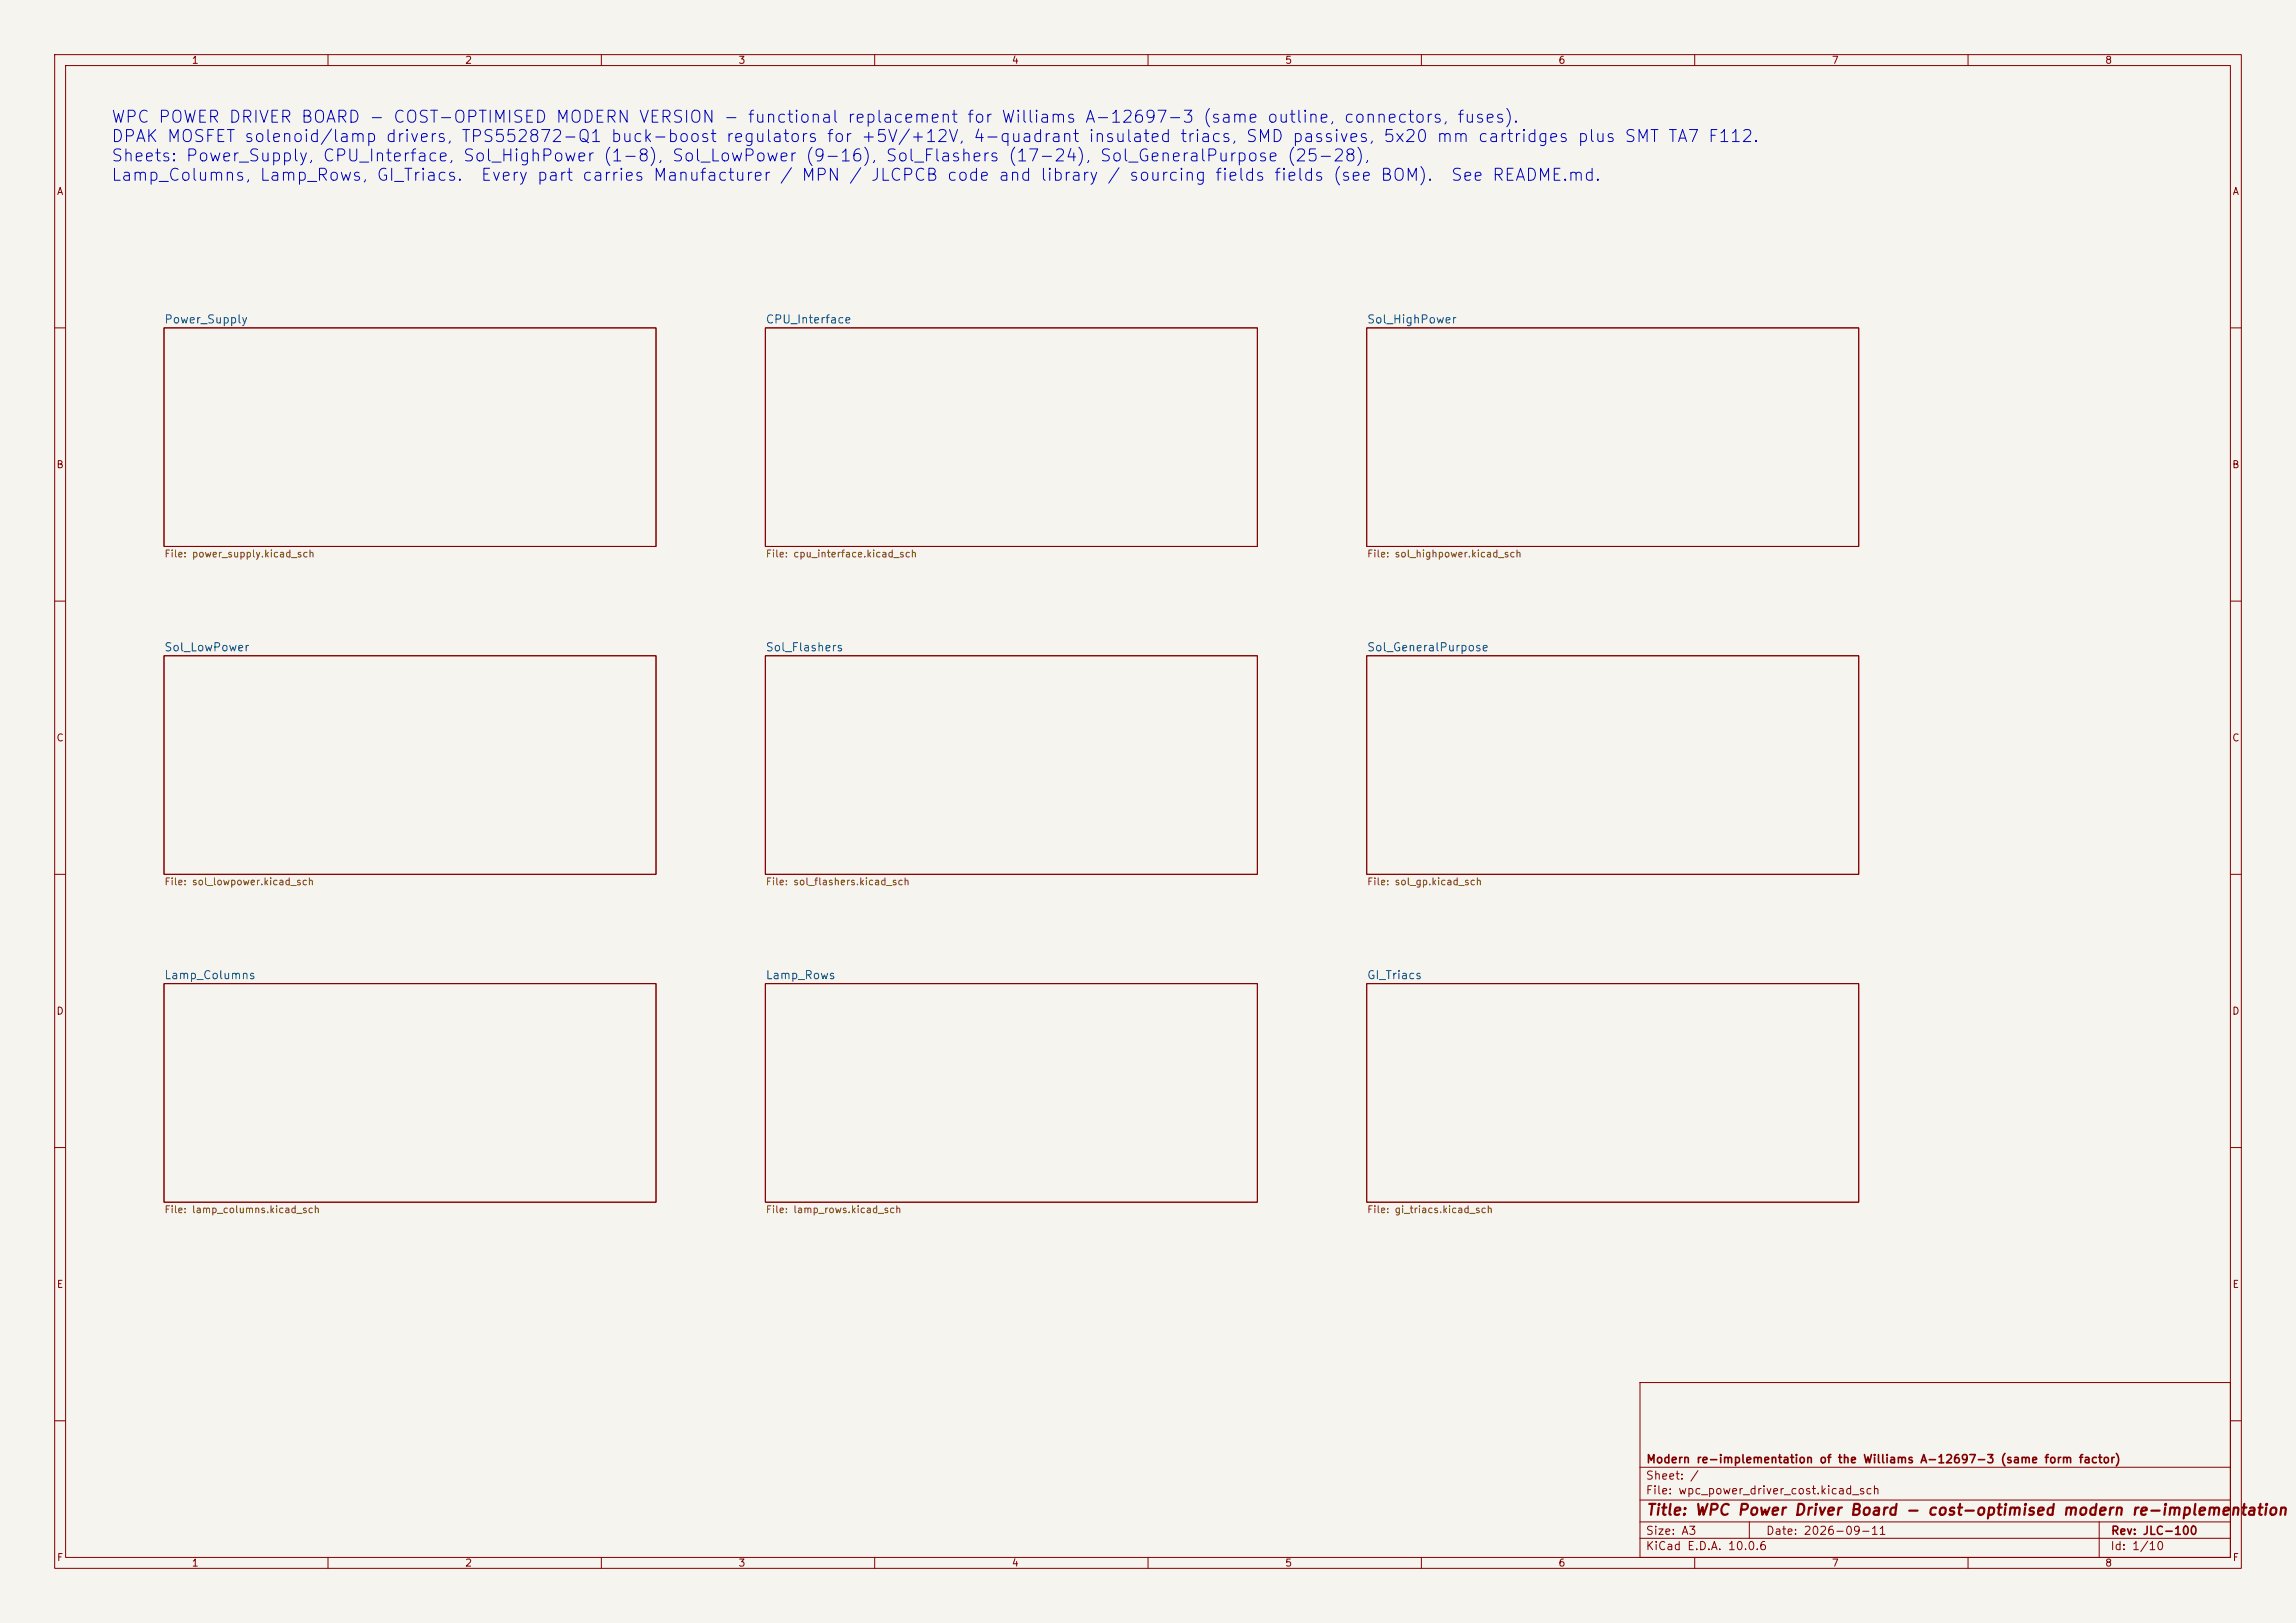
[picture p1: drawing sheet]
<svg xmlns="http://www.w3.org/2000/svg" width="420mm" height="297mm" viewBox="0 0 420 297" stroke-linecap="round" stroke-linejoin="round" font-family="sans-serif">
<defs><g id="words">
<g font-size="2.2" fill="#0000c2">
<text x="20.2" y="23">WPC POWER DRIVER BOARD - COST-OPTIMISED MODERN VERSION - functional replacement for Williams A-12697-3 (same outline, connectors, fuses).</text>
<text x="20.2" y="26.6">DPAK MOSFET solenoid/lamp drivers, TPS552872-Q1 buck-boost regulators for +5V/+12V, 4-quadrant insulated triacs, SMD passives, 5x20 mm cartridges plus SMT TA7 F112.</text>
<text x="20.2" y="30.1">Sheets: Power_Supply, CPU_Interface, Sol_HighPower (1-8), Sol_LowPower (9-16), Sol_Flashers (17-24), Sol_GeneralPurpose (25-28),</text>
<text x="20.2" y="33.7">Lamp_Columns, Lamp_Rows, GI_Triacs.</text>
<text x="87.8" y="33.7">Every part carries Manufacturer / MPN / JLCPCB code and library / sourcing fields fields (see BOM).</text>
<text x="265.2" y="33.7">See README.md.</text>
</g>
<text font-size="2" fill="#840000" x="301" y="277.8">Title: WPC Power Driver Board - cost-optimised modern re-implementation</text>
<g font-size="1.5" fill="#006464">
<text x="30" y="59.6">Power_Supply</text>
<text x="140" y="59.6">CPU_Interface</text>
<text x="250" y="59.6">Sol_HighPower</text>
<text x="30" y="119.6">Sol_LowPower</text>
<text x="140" y="119.6">Sol_Flashers</text>
<text x="250" y="119.6">Sol_GeneralPurpose</text>
<text x="30" y="179.6">Lamp_Columns</text>
<text x="140" y="179.6">Lamp_Rows</text>
<text x="250" y="179.6">GI_Triacs</text>
</g>
<g font-size="1.5" fill="#840000">
<text x="301" y="268.1">Modern re-implementation of the Williams A-12697-3 (same form factor)</text>
<text x="300.9" y="273.8">File: wpc_power_driver_cost.kicad_sch</text>
<text x="300.9" y="271.1">Sheet: /</text>
<text x="300.9" y="281.2">Size: A3</text>
<text x="322.9" y="281.2">Date: 2026-09-11</text>
<text x="386" y="281.2">Rev: JLC-100</text>
<text x="300.9" y="284">KiCad E.D.A. 10.0.6</text>
<text x="385.9" y="284">Id: 1/10</text>
</g>
<g font-size="1.3" fill="#840000">
<text x="35" y="12">1</text>
<text x="85" y="12">2</text>
<text x="135" y="12">3</text>
<text x="185" y="12">4</text>
<text x="235" y="12">5</text>
<text x="285" y="12">6</text>
<text x="335" y="12">7</text>
<text x="385" y="12">8</text>
<text x="10.3" y="36">A</text>
<text x="408.3" y="36">A</text>
<text x="10.2" y="86">B</text>
<text x="408.2" y="86">B</text>
<text x="10.2" y="136">C</text>
<text x="408.2" y="136">C</text>
<text x="10.2" y="186">D</text>
<text x="408.2" y="186">D</text>
<text x="10.3" y="236">E</text>
<text x="408.3" y="236">E</text>
<text x="10.3" y="286">F</text>
<text x="35" y="287">1</text>
<text x="85" y="287">2</text>
<text x="135" y="287">3</text>
<text x="185" y="287">4</text>
<text x="235" y="287">5</text>
<text x="285" y="287">6</text>
<text x="335" y="287">7</text>
<text x="385" y="287">8</text>
<text x="408.3" y="286">F</text>
</g>
<g font-size="1.3" fill="#725600">
<text x="30" y="102.3">File: power_supply.kicad_sch</text>
<text x="140" y="102.3">File: cpu_interface.kicad_sch</text>
<text x="250" y="102.3">File: sol_highpower.kicad_sch</text>
<text x="30" y="162.3">File: sol_lowpower.kicad_sch</text>
<text x="140" y="162.3">File: sol_flashers.kicad_sch</text>
<text x="250" y="162.3">File: sol_gp.kicad_sch</text>
<text x="30" y="222.3">File: lamp_columns.kicad_sch</text>
<text x="140" y="222.3">File: lamp_rows.kicad_sch</text>
<text x="250" y="222.3">File: gi_triacs.kicad_sch</text>
</g>
</g></defs>
<path d="M0 0h420v297h-420z" fill="#f5f4ef" stroke="#f5f4ef" stroke-width=".18"/>
<g fill="none" stroke="#840000" stroke-width=".18">
<path d="M10 10h400v277h-400zM12 12h396v273h-396zM60 10v2M110 10v2M160 10v2M210 10v2M260 10v2M310 10v2M360 10v2M30 60h90v40h-90zM140 60h90v40h-90zM250 60h90v40h-90z"/>
<path d="M10 60h2M408 60h2M10 110h2M408 110h2M30 120h90v40h-90zM140 120h90v40h-90zM250 120h90v40h-90zM10 160h2M408 160h2M30 180h90v40h-90zM140 180h90v40h-90zM250 180h90v40h-90z"/>
<path d="M10 210h2M408 210h2M300 253h108v32h-108zM10 260h2M300 278.5h108M300 274.5h108M300 268.5h108M320 278.5v3M384 278.5v6.5M408 260h2M60 285v2M110 285v2"/>
<path d="M160 285v2M210 285v2M260 285v2M300 281.5h108M310 285v2M360 285v2"/>
</g>
<use href="#words"/>
</svg>
